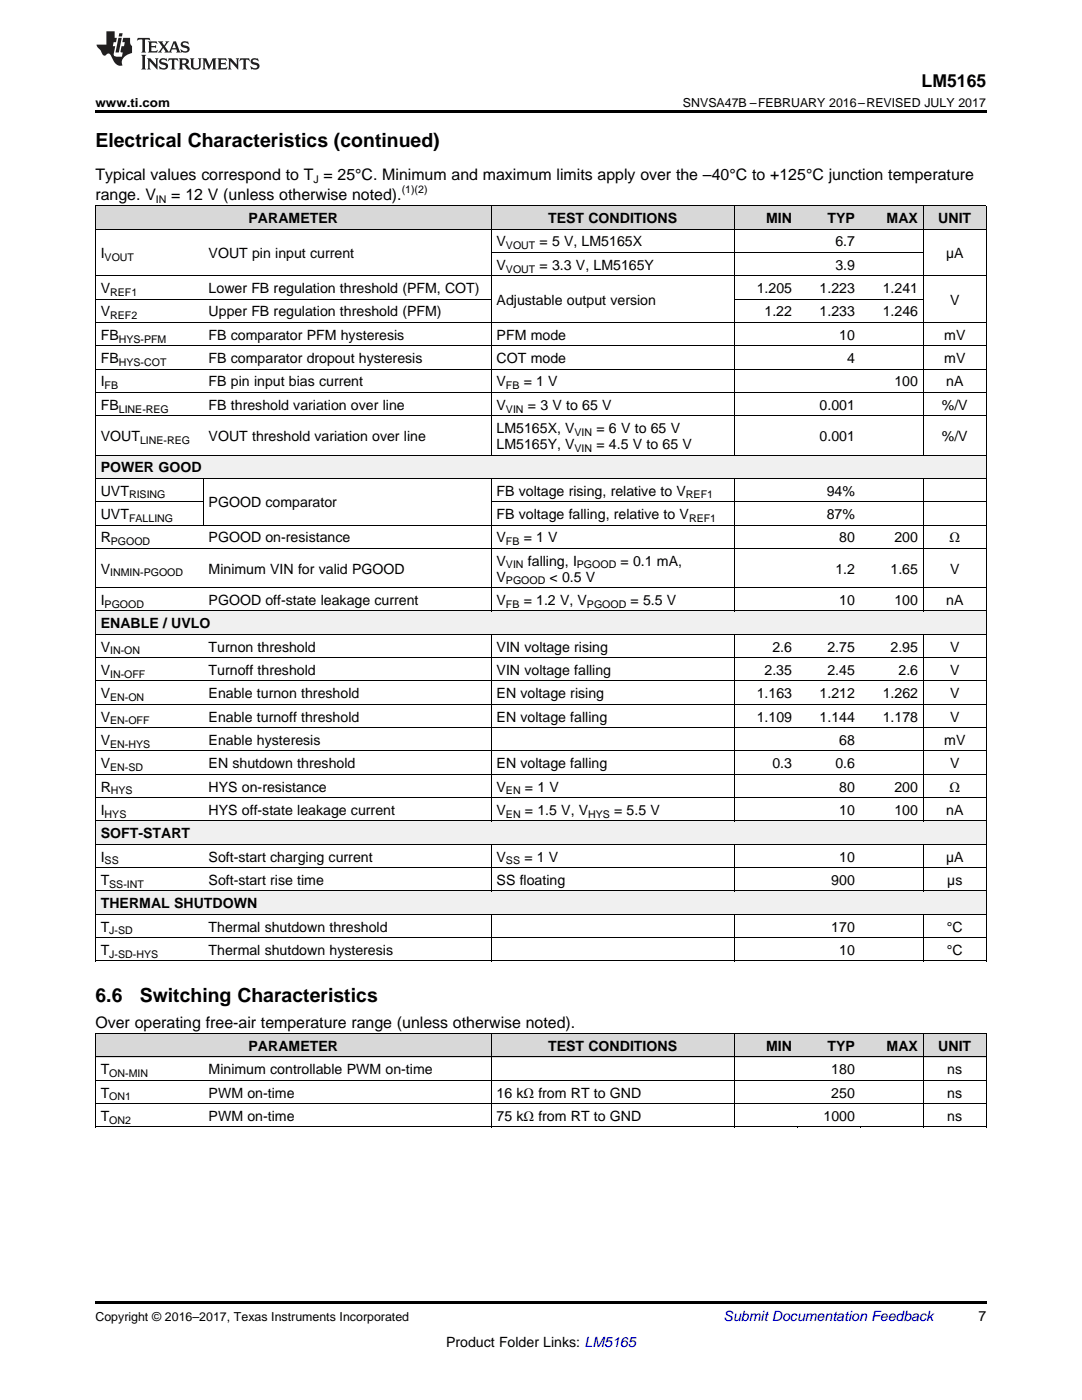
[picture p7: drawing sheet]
<svg xmlns="http://www.w3.org/2000/svg" width="216mm" height="279mm" viewBox="0 0 216 279" stroke-linecap="round" stroke-linejoin="round" font-family="sans-serif">
<defs><g id="words">
<g font-size="3.9">
<text x="19" y="29.3">Electrical Characteristics (continued)</text>
<text x="19" y="199.9">6.6</text>
<text x="27.9" y="199.9">Switching Characteristics</text>
</g>
<text font-size="3.5" x="183.9" y="17.3">LM5165</text>
<g font-size="3.2">
<text x="19" y="36">Typical values correspond to T = 25°C. Minimum and maximum limits apply over the –40°C to +125°C junction temperature</text>
<text x="19" y="39.9">range. V</text>
<text x="34.2" y="39.9">= 12 V (unless otherwise noted).</text>
<text x="19" y="205.1">Over operating free-air temperature range (unless otherwise noted).</text>
</g>
<g font-size="2.8">
<text x="49.6" y="44.5">PARAMETER</text>
<text x="109.4" y="44.5">TEST CONDITIONS</text>
<text x="152.9" y="44.5">MIN</text>
<text x="165.1" y="44.5">TYP</text>
<text x="176.9" y="44.5">MAX</text>
<text x="187.2" y="44.5">UNIT</text>
<text x="20.1" y="51.5">I</text>
<text x="41.6" y="51.5">VOUT pin input current</text>
<text x="99.1" y="49.2">V</text>
<text x="99.1" y="53.8">V</text>
<text x="107.7" y="49.2">= 5 V, LM5165X</text>
<text x="107.7" y="53.8">= 3.3 V, LM5165Y</text>
<text x="166.7" y="49.2">6.7</text>
<text x="166.7" y="53.8">3.9</text>
<text x="188.8" y="51.5">µA</text>
<text x="20.1" y="58.5">V</text>
<text x="41.6" y="58.5">Lower FB regulation threshold (PFM, COT)</text>
<text x="151" y="58.5">1.205</text>
<text x="163.5" y="58.5">1.223</text>
<text x="176.1" y="58.5">1.241</text>
<text x="20.1" y="63.1">V</text>
<text x="41.6" y="63.1">Upper FB regulation threshold (PFM)</text>
<text x="99.1" y="60.8">Adjustable output version</text>
<text x="152.5" y="63.1">1.22</text>
<text x="163.5" y="63.1">1.233</text>
<text x="176.1" y="63.1">1.246</text>
<text x="189.6" y="60.8">V</text>
<text x="20.1" y="67.8">FB</text>
<text x="41.6" y="67.8">FB comparator PFM hysteresis</text>
<text x="99.1" y="67.8">PFM mode</text>
<text x="167.5" y="67.8">10</text>
<text x="188.4" y="67.8">mV</text>
<text x="20.1" y="72.5">FB</text>
<text x="20.1" y="77.1">I</text>
<text x="41.6" y="72.5">FB comparator dropout hysteresis</text>
<text x="41.6" y="77.1">FB pin input bias current</text>
<text x="99.1" y="72.5">COT mode</text>
<text x="99.1" y="77.1">V</text>
<text x="104.5" y="77.1">= 1 V</text>
<text x="169" y="72.5">4</text>
<text x="178.5" y="77.1">100</text>
<text x="188.4" y="72.5">mV</text>
<text x="188.8" y="77.1">nA</text>
<text x="20.1" y="81.8">FB</text>
<text x="41.6" y="81.8">FB threshold variation over line</text>
<text x="99.1" y="81.8">V</text>
<text x="105.3" y="81.8">= 3 V to 65 V</text>
<text x="163.5" y="81.8">0.001</text>
<text x="187.9" y="81.8">%/V</text>
<text x="20.1" y="88">VOUT</text>
<text x="41.6" y="88">VOUT threshold variation over line</text>
<text x="99.1" y="86.4">LM5165X, V</text>
<text x="99.1" y="89.6">LM5165Y, V</text>
<text x="119" y="86.4">= 6 V to 65 V</text>
<text x="119" y="89.6">= 4.5 V to 65 V</text>
<text x="163.5" y="88">0.001</text>
<text x="187.9" y="88">%/V</text>
<text x="20.1" y="94.3">POWER GOOD</text>
<text x="20.1" y="98.9">UVT</text>
<text x="41.6" y="101.2">PGOOD comparator</text>
<text x="99.1" y="98.9">FB voltage rising, relative to V</text>
<text x="165" y="98.9">94%</text>
<text x="20.1" y="103.6">UVT</text>
<text x="99.1" y="103.6">FB voltage falling, relative to V</text>
<text x="165" y="103.6">87%</text>
<text x="20.1" y="108.2">R</text>
<text x="41.6" y="108.2">PGOOD on-resistance</text>
<text x="99.1" y="108.2">V</text>
<text x="99.1" y="112.9">V</text>
<text x="104.5" y="108.2">= 1 V</text>
<text x="105.3" y="112.9">falling, I</text>
<text x="123.8" y="112.9">= 0.1 mA,</text>
<text x="167.5" y="108.2">80</text>
<text x="178.5" y="108.2">200</text>
<text x="189.5" y="108.2">Ω</text>
<text x="20.1" y="114.5">V</text>
<text x="41.6" y="114.5">Minimum VIN for valid PGOOD</text>
<text x="99.1" y="116.1">V</text>
<text x="109.7" y="116.1">&lt; 0.5 V</text>
<text x="166.7" y="114.5">1.2</text>
<text x="177.7" y="114.5">1.65</text>
<text x="189.6" y="114.5">V</text>
<text x="20.1" y="120.7">I</text>
<text x="20.1" y="125.4">ENABLE / UVLO</text>
<text x="41.6" y="120.7">PGOOD off-state leakage current</text>
<text x="99.1" y="120.7">V</text>
<text x="104.5" y="120.7">= 1.2 V, V</text>
<text x="125.8" y="120.7">= 5.5 V</text>
<text x="167.5" y="120.7">10</text>
<text x="178.5" y="120.7">100</text>
<text x="188.8" y="120.7">nA</text>
<text x="20.1" y="130">V</text>
<text x="41.6" y="130">Turnon threshold</text>
<text x="99.1" y="130">VIN voltage rising</text>
<text x="154.1" y="130">2.6</text>
<text x="165.1" y="130">2.75</text>
<text x="177.7" y="130">2.95</text>
<text x="189.6" y="130">V</text>
<text x="20.1" y="134.7">V</text>
<text x="41.6" y="134.7">Turnoff threshold</text>
<text x="99.1" y="134.7">VIN voltage falling</text>
<text x="152.5" y="134.7">2.35</text>
<text x="165.1" y="134.7">2.45</text>
<text x="179.3" y="134.7">2.6</text>
<text x="189.6" y="134.7">V</text>
<text x="20.1" y="139.3">V</text>
<text x="41.6" y="139.3">Enable turnon threshold</text>
<text x="99.1" y="139.3">EN voltage rising</text>
<text x="151" y="139.3">1.163</text>
<text x="163.5" y="139.3">1.212</text>
<text x="176.1" y="139.3">1.262</text>
<text x="189.6" y="139.3">V</text>
<text x="20.1" y="144">V</text>
<text x="20.1" y="148.7">V</text>
<text x="41.6" y="144">Enable turnoff threshold</text>
<text x="41.6" y="148.7">Enable hysteresis</text>
<text x="99.1" y="144">EN voltage falling</text>
<text x="151" y="144">1.109</text>
<text x="163.5" y="144">1.144</text>
<text x="167.5" y="148.7">68</text>
<text x="176.1" y="144">1.178</text>
<text x="188.4" y="148.7">mV</text>
<text x="189.6" y="144">V</text>
<text x="20.1" y="153.3">V</text>
<text x="41.6" y="153.3">EN shutdown threshold</text>
<text x="99.1" y="153.3">EN voltage falling</text>
<text x="154.1" y="153.3">0.3</text>
<text x="166.7" y="153.3">0.6</text>
<text x="189.6" y="153.3">V</text>
<text x="20.1" y="158">R</text>
<text x="41.6" y="158">HYS on-resistance</text>
<text x="99.1" y="158">V</text>
<text x="104.7" y="158">= 1 V</text>
<text x="167.5" y="158">80</text>
<text x="178.5" y="158">200</text>
<text x="189.5" y="158">Ω</text>
<text x="20.1" y="162.6">I</text>
<text x="20.1" y="167.3">SOFT-START</text>
<text x="41.6" y="162.6">HYS off-state leakage current</text>
<text x="99.1" y="162.6">V</text>
<text x="104.7" y="162.6">= 1.5 V, V</text>
<text x="122.6" y="162.6">= 5.5 V</text>
<text x="167.5" y="162.6">10</text>
<text x="178.5" y="162.6">100</text>
<text x="188.8" y="162.6">nA</text>
<text x="20.1" y="171.9">I</text>
<text x="41.6" y="171.9">Soft-start charging current</text>
<text x="99.1" y="171.9">V</text>
<text x="104.6" y="171.9">= 1 V</text>
<text x="167.5" y="171.9">10</text>
<text x="188.8" y="171.9">µA</text>
<text x="20.1" y="176.6">T</text>
<text x="41.6" y="176.6">Soft-start rise time</text>
<text x="99.1" y="176.6">SS floating</text>
<text x="165.9" y="176.6">900</text>
<text x="189" y="176.6">µs</text>
<text x="20.1" y="181.3">THERMAL SHUTDOWN</text>
<text x="20.1" y="185.9">T</text>
<text x="41.6" y="185.9">Thermal shutdown threshold</text>
<text x="165.9" y="185.9">170</text>
<text x="188.9" y="185.9">°C</text>
<text x="20.1" y="190.6">T</text>
<text x="41.6" y="190.6">Thermal shutdown hysteresis</text>
<text x="167.5" y="190.6">10</text>
<text x="188.9" y="190.6">°C</text>
<text x="49.6" y="209.7">PARAMETER</text>
<text x="109.4" y="209.7">TEST CONDITIONS</text>
<text x="152.9" y="209.7">MIN</text>
<text x="165.1" y="209.7">TYP</text>
<text x="176.9" y="209.7">MAX</text>
<text x="187.2" y="209.7">UNIT</text>
<text x="20.1" y="214.4">T</text>
<text x="41.6" y="214.4">Minimum controllable PWM on-time</text>
<text x="165.9" y="214.4">180</text>
<text x="189" y="214.4">ns</text>
<text x="20.1" y="219">T</text>
<text x="41.6" y="219">PWM on-time</text>
<text x="99.1" y="219">16 kΩ from RT to GND</text>
<text x="165.9" y="219">250</text>
<text x="189" y="219">ns</text>
<text x="20.1" y="223.7">T</text>
<text x="41.6" y="223.7">PWM on-time</text>
<text x="99.1" y="223.7">75 kΩ from RT to GND</text>
<text x="164.3" y="223.7">1000</text>
<text x="189" y="223.7">ns</text>
<text x="195.3" y="263.6">7</text>
<text x="89" y="268.9">Product Folder Links: LM5165</text>
</g>
<text font-size="2.8" fill="#0000c8" x="144.4" y="263.6">Submit Documentation Feedback</text>
<g font-size="2.5">
<text x="19" y="21.4">www.ti.com</text>
<text x="136.3" y="21.4">SNVSA47B –FEBRUARY 2016–REVISED JULY 2017</text>
<text x="19" y="263.6">Copyright © 2016–2017, Texas Instruments Incorporated</text>
</g>
<g font-size="2.1">
<text x="31.1" y="40.5">IN</text>
<text x="62.5" y="36.6">J</text>
<text x="80.2" y="38.6">(1)(2)</text>
<text x="20.9" y="52.1">VOUT</text>
<text x="101" y="49.7">VOUT</text>
<text x="22" y="59.1">REF1</text>
<text x="101" y="54.4">VOUT</text>
<text x="22" y="63.7">REF2</text>
<text x="23.7" y="68.4">HYS-PFM</text>
<text x="20.9" y="77.7">FB</text>
<text x="23.7" y="73">HYS-COT</text>
<text x="101" y="77.7">FB</text>
<text x="23.7" y="82.3">LINE-REG</text>
<text x="101" y="82.3">VIN</text>
<text x="27.9" y="88.6">LINE-REG</text>
<text x="114.7" y="87">VIN</text>
<text x="114.7" y="90.2">VIN</text>
<text x="25.8" y="99.5">RISING</text>
<text x="136.9" y="99.5">REF1</text>
<text x="25.8" y="104.1">FALLING</text>
<text x="137.5" y="104.1">REF1</text>
<text x="22.1" y="108.8">PGOOD</text>
<text x="101" y="108.8">FB</text>
<text x="101" y="113.5">VIN</text>
<text x="115.1" y="113.5">PGOOD</text>
<text x="22" y="115">INMIN-PGOOD</text>
<text x="101" y="116.6">PGOOD</text>
<text x="20.9" y="121.3">PGOOD</text>
<text x="101" y="121.3">FB</text>
<text x="117.1" y="121.3">PGOOD</text>
<text x="22" y="130.6">IN-ON</text>
<text x="22" y="135.3">IN-OFF</text>
<text x="22" y="139.9">EN-ON</text>
<text x="22" y="144.6">EN-OFF</text>
<text x="22" y="149.2">EN-HYS</text>
<text x="22" y="153.9">EN-SD</text>
<text x="22.1" y="158.5">HYS</text>
<text x="101" y="158.5">EN</text>
<text x="20.9" y="163.2">HYS</text>
<text x="101" y="163.2">EN</text>
<text x="117.4" y="163.2">HYS</text>
<text x="20.9" y="172.5">SS</text>
<text x="101" y="172.5">SS</text>
<text x="21.8" y="177.2">SS-INT</text>
<text x="21.8" y="186.5">J-SD</text>
<text x="21.8" y="191.1">J-SD-HYS</text>
<text x="21.8" y="214.9">ON-MIN</text>
<text x="21.8" y="219.6">ON1</text>
<text x="21.8" y="224.3">ON2</text>
</g>
</g></defs>
<g fill="#d8d8d8">
<path d="M19 206.3h21.6v4.7h-21.6z"/>
<path d="M40.6 206.3h57.4v4.7h-57.4z"/>
<path d="M98 206.3h48.5v4.7h-48.5z"/>
<path d="M146.5 206.3h12.6v4.7h-12.6z"/>
<path d="M159.1 206.3h12.6v4.7h-12.6z"/>
<path d="M171.7 206.3h12.6v4.7h-12.6z"/>
<path d="M184.3 206.3h12.5v4.7h-12.5z"/>
</g>
<g fill="#f0f0f0">
<path d="M19 177.9h21.6v4.6h-21.6z"/>
<path d="M40.6 177.9h57.4v4.6h-57.4z"/>
<path d="M98 177.9h48.5v4.6h-48.5z"/>
<path d="M146.5 177.9h12.6v4.6h-12.6z"/>
<path d="M159.1 177.9h12.6v4.6h-12.6z"/>
<path d="M171.7 177.9h12.6v4.6h-12.6z"/>
<path d="M184.3 177.9h12.5v4.6h-12.5z"/>
<path d="M19 163.9h21.6v4.7h-21.6z"/>
<path d="M40.6 163.9h57.4v4.7h-57.4z"/>
<path d="M98 163.9h48.5v4.7h-48.5z"/>
<path d="M146.5 163.9h12.6v4.7h-12.6z"/>
<path d="M159.1 163.9h12.6v4.7h-12.6z"/>
<path d="M171.7 163.9h12.6v4.7h-12.6z"/>
<path d="M184.3 163.9h12.5v4.7h-12.5z"/>
<path d="M19 122h21.6v4.6h-21.6z"/>
<path d="M40.6 122h57.4v4.6h-57.4z"/>
<path d="M98 122h48.5v4.6h-48.5z"/>
<path d="M146.5 122h12.6v4.6h-12.6z"/>
<path d="M159.1 122h12.6v4.6h-12.6z"/>
<path d="M171.7 122h12.6v4.6h-12.6z"/>
<path d="M184.3 122h12.5v4.6h-12.5z"/>
<path d="M19 90.9h21.6v4.6h-21.6z"/>
<path d="M40.6 90.9h57.4v4.6h-57.4z"/>
<path d="M98 90.9h48.5v4.6h-48.5z"/>
<path d="M146.5 90.9h12.6v4.6h-12.6z"/>
<path d="M159.1 90.9h12.6v4.6h-12.6z"/>
<path d="M171.7 90.9h12.6v4.6h-12.6z"/>
<path d="M184.3 90.9h12.5v4.6h-12.5z"/>
</g>
<g fill="#d8d8d8">
<path d="M19 41.1h21.6v4.7h-21.6z"/>
<path d="M40.6 41.1h57.4v4.7h-57.4z"/>
<path d="M98 41.1h48.5v4.7h-48.5z"/>
<path d="M146.5 41.1h12.6v4.7h-12.6z"/>
<path d="M159.1 41.1h12.6v4.7h-12.6z"/>
<path d="M171.7 41.1h12.6v4.7h-12.6z"/>
<path d="M184.3 41.1h12.5v4.7h-12.5z"/>
</g>
<path d="M19 22h177.8v.5h-177.8zM19 224.9l.2 .1zM97.9 224.9l.1 .1zM146.4 224.9l.1 .1zM159 224.9l.1 .1zM171.6 224.9l.1 .1zM184.1 224.9l.2 .1zM196.7 224.9l.1 .1zM19 259.7h177.8v.5h-177.8z" fill="#000"/>
<g fill="none" stroke="#000" stroke-width=".2">
<path d="M19 59.7h79M19 55.1h177.8M19 45.7h177.8M19 41.1h177.8M19.1 41.1v150.7M98 41.1v49.8M98 50.4h86.3M146.5 41.1v49.8M146.5 59.7h37.8M184.2 41.1v49.8M196.8 41.1v150.7M19 78.3h177.8"/>
<path d="M19 73.7h177.8M19 69h177.8M19 64.4h177.8M19 95.5h177.8M19 90.8h177.8M19 83h177.8M40.5 95.5v9.3M98 95.5v26.5M146.5 95.5v26.5M184.2 95.5v26.5M19 117.3h177.8M19 109.4h177.8"/>
<path d="M19 104.8h177.8M19 100.1h21.6M98 100.1h98.8M19 135.9h177.8M19 131.3h177.8M19 126.6h177.8M19 121.9h177.8M98 126.6v37.3M146.5 126.6v37.3M184.2 126.6v37.3M19 159.2h177.8M19 154.5h177.8"/>
<path d="M19 149.9h177.8M19 145.2h177.8M19 140.6h177.8M19 177.8h177.8M19 173.2h177.8M19 168.5h177.8M19 163.8h177.8M98 168.6v9.3M146.5 168.6v9.3M184.2 168.6v9.3M19 191.8h177.8M19 187.1h177.8"/>
<path d="M19 182.5h177.8M98 182.5v9.3M146.5 182.5v9.3M184.2 182.5v9.3M19 215.6h177.8M19 210.9h177.8M19 206.3h177.8M19.1 206.3v18.7M98 206.3v18.7M146.5 206.3v18.7M184.2 206.3v18.7M196.8 206.3v18.7"/>
<path d="M19 224.9h177.8M19 220.3h177.8"/>
</g>
<g fill="#231f20">
<path d="M27.5 7.6l-.1 .5 .4-.2h.6v.1v2.1l-.2 .4h1l-.3-.4v-2.1l.1-.1h.5l.5 .2-.2-.5zM29.5 8.3l.2 .3v1.5l-.2 .4h1.8l.2-.6a1.04 1.04 0 0 1-1.3 .2v-.7h.6l.3 .2v-.6l-.3 .2h-.6v-.6l.8-.1 .4 .3-.2-.5zM31.5 8.3l.9 1.1-.9 1.1h.8l-.2-.2 .5-.7 .4 .7-.2 .2h1.5l-.1-.2 .1-.4h.9l.1 .4-.2 .2h1l-.3-.3-.7-1.9h-.5l-.9 2-.8-1 .9-1h-.8l.1 .3-.3 .5-.4-.6 .2-.2zM34.7 8.6l.4 1h-.7zM36.3 8.4a.63 .63 0 0 0-.2 .7 .63 .63 0 0 0 .6 .4l.6 .2 .1 .2a.75 .75 0 0 1-.7 .4 .75 .75 0 0 1-.6-.5l.1 .7 .1-.1a1.11 1.11 0 0 0 1.5-.6 1.13 1.13 0 0 0-1.2-.8l-.1-.4a1.04 1.04 0 0 1 1.2 .2l-.2-.5-.1 .1-.5-.2zM28.2 10.9l.2 .4v2.2l-.2 .4h1l-.3-.4v-2.2l.3-.4zM29.3 11.6l.3 .4v1.5l-.3 .4h.8l-.2-.4v-1.3l1.5 1.7v-1.9l.2-.4h-.7l.2 .4v.9l-1.1-1.3zM32 11.8a.62 .62 0 0 0-.2 .7 .62 .62 0 0 0 .6 .4l.6 .1 .1 .3a.76 .76 0 0 1-.7 .3 .76 .76 0 0 1-.6-.4l.1 .7 .1-.1a1.11 1.11 0 0 0 1.5-.6 1.13 1.13 0 0 0-1.2-.8l-.1-.4a1.04 1.04 0 0 1 1.2 .2l-.2-.6-.1 .1-.5-.1zM33.7 11.6l-.2 .6a.61 .61 0 0 1 .8-.3v1.6l-.2 .4h.9l-.2-.4v-1.6a.63 .63 0 0 1 .8 .3l-.2-.6zM35.6 11.6l.3 .4v1.5l-.3 .4h1l-.2-.2v-.8l.5 .2a.76 .76 0 0 0 1.2 .7l-1-1a.58 .58 0 0 0 .6-.5 .58 .58 0 0 0-.5-.6zM36.4 11.9h.1a.45 .45 0 0 1 .5 .1 .45 .45 0 0 1 .1 .5l-.7 .2zM37.9 11.6l.2 .2a2.17 2.17 0 0 0 .3 1.9 .99 .99 0 0 0 1.6-.6v-1.1l.2-.4h-.7l.2 .2a1.92 1.92 0 0 1-.2 1.8 .6 .6 0 0 1-.9-.5v-1.1l.2-.4zM40.4 11.6l.2 .4v1.5l-.2 .4h.7l-.2-.4v-1.4l.8 1.8 .8-1.8v1.4l-.2 .4h.9l-.2-.4v-1.5l.2-.4h-.8l-.6 1.5-.6-1.5zM43.4 11.6l.2 .4v1.5l-.2 .4h1.8l.2-.6a1.04 1.04 0 0 1-1.3 .1v-.6h.5l.4 .2v-.6l-.4 .2h-.5v-.7h.8l.3 .3-.1-.6zM45.5 11.6l.2 .4v1.5l-.2 .4h.7l-.2-.4v-1.3l1.5 1.7v-1.9l.2-.4h-.7l.2 .4v.9l-1.1-1.3zM47.9 11.6l-.1 .6a.61 .61 0 0 1 .8-.3v1.6l-.3 .4h1l-.3-.4 .1-1.6a.63 .63 0 0 1 .7 .3l-.1-.6zM50.2 11.8a.62 .62 0 0 0-.2 .7 .62 .62 0 0 0 .6 .4l.6 .1 .2 .3a.76 .76 0 0 1-.8 .3 .76 .76 0 0 1-.6-.4l.1 .7 .2-.1a1.11 1.11 0 0 0 1.5-.6 1.13 1.13 0 0 0-1.3-.8l-.1-.4a1.04 1.04 0 0 1 1.2 .2l-.1-.6-.2 .1-.5-.1z"/>
<path d="M21.2 6.3v2.6h-1.9l.1 .4 .7 .9a.91 .91 0 0 0 1 .8 .56 .56 0 0 1 .5-.3 .56 .56 0 0 1 .5 .3l.4 .8a1.53 1.53 0 0 0 1.9 1.2 1.54 1.54 0 0 1 1-2.1l.9-.3v-1.4a1.52 1.52 0 0 1-.3-1.6h-1.4l-.2 .8h.5l-.2 .8h-.4l-.2 1v.2l.4 .1-.2 .8a1.93 1.93 0 0 1-1.6-.3l.3-1.8h-.5l.2-.8h.4l.2-.8h-.4v-1.3zM23.6 7.6l-.6 2.9h.7l.6-2.9zM23.8 6.6l-.1 .7h.6l.2-.7z"/>
</g>
<use href="#words"/>
</svg>
